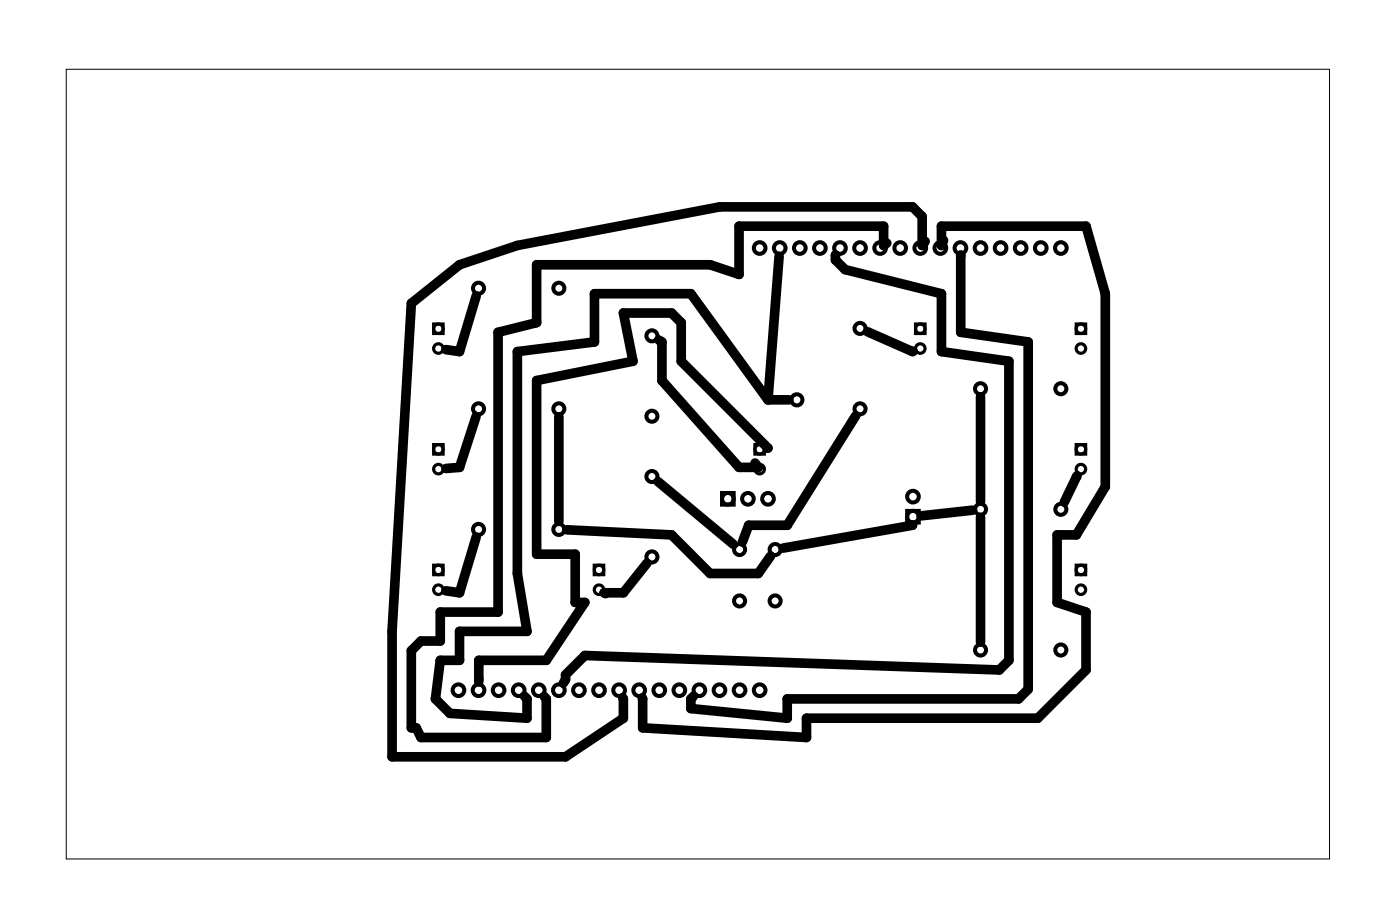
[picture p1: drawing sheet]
<svg xmlns="http://www.w3.org/2000/svg" width="177mm" height="117mm" viewBox="0 0 177 117" stroke-linecap="round" stroke-linejoin="round" font-family="sans-serif">
<path d="M8.4 8.8h159.8v99.8h-159.8z" fill="none" stroke="#000" stroke-width=".13"/>
<g fill="none" stroke="#000" stroke-width=".51">
<path d="M91.3 62.3h1.5v1.5h-1.5zM114.8 64.6h1.4v1.4h-1.4z"/>
<circle cx="60.5" cy="36.4" r=".7"/>
<circle cx="70.7" cy="36.4" r=".7"/>
<circle cx="96.1" cy="31.3" r=".74"/>
<circle cx="98.6" cy="31.3" r=".74"/>
<circle cx="101.2" cy="31.3" r=".74"/>
<circle cx="103.7" cy="31.3" r=".74"/>
<circle cx="106.3" cy="31.3" r=".74"/>
<circle cx="108.8" cy="31.3" r=".74"/>
<circle cx="111.3" cy="31.3" r=".74"/>
<circle cx="113.9" cy="31.3" r=".74"/>
<circle cx="116.4" cy="31.3" r=".74"/>
<circle cx="119" cy="31.3" r=".74"/>
<circle cx="121.5" cy="31.3" r=".74"/>
<circle cx="124" cy="31.3" r=".74"/>
<circle cx="126.6" cy="31.3" r=".74"/>
<circle cx="129.1" cy="31.3" r=".74"/>
<circle cx="131.7" cy="31.3" r=".74"/>
<circle cx="134.2" cy="31.3" r=".74"/>
<circle cx="60.5" cy="51.7" r=".7"/>
<circle cx="70.7" cy="51.7" r=".7"/>
<circle cx="82.5" cy="52.6" r=".7"/>
<circle cx="82.5" cy="42.4" r=".7"/>
<circle cx="100.8" cy="50.5" r=".7"/>
<circle cx="108.8" cy="51.7" r=".7"/>
<circle cx="108.8" cy="41.5" r=".7"/>
<circle cx="124" cy="49.1" r=".7"/>
<circle cx="134.2" cy="49.1" r=".7"/>
<circle cx="60.5" cy="66.9" r=".7"/>
<circle cx="70.7" cy="66.9" r=".7"/>
<circle cx="82.5" cy="70.4" r=".7"/>
<circle cx="82.5" cy="60.2" r=".7"/>
<circle cx="92.1" cy="63" r=".74"/>
<circle cx="93.6" cy="69.4" r=".7"/>
<circle cx="93.6" cy="75.9" r=".7"/>
<circle cx="94.6" cy="63" r=".74"/>
<circle cx="97.1" cy="63" r=".74"/>
<circle cx="98.1" cy="69.4" r=".7"/>
<circle cx="98.1" cy="75.9" r=".7"/>
<circle cx="115.5" cy="62.8" r=".74"/>
<circle cx="115.5" cy="65.3" r=".74"/>
<circle cx="124" cy="64.4" r=".7"/>
<circle cx="134.2" cy="64.4" r=".7"/>
<circle cx="58" cy="87.2" r=".74"/>
<circle cx="60.5" cy="87.2" r=".74"/>
<circle cx="63.1" cy="87.2" r=".74"/>
<circle cx="65.6" cy="87.2" r=".74"/>
<circle cx="68.2" cy="87.2" r=".74"/>
<circle cx="70.7" cy="87.2" r=".74"/>
<circle cx="73.2" cy="87.2" r=".74"/>
<circle cx="75.8" cy="87.2" r=".74"/>
<circle cx="78.3" cy="87.2" r=".74"/>
<circle cx="80.9" cy="87.2" r=".74"/>
<circle cx="83.4" cy="87.2" r=".74"/>
<circle cx="85.9" cy="87.2" r=".74"/>
<circle cx="88.5" cy="87.2" r=".74"/>
<circle cx="91" cy="87.2" r=".74"/>
<circle cx="93.6" cy="87.2" r=".74"/>
<circle cx="96.1" cy="87.2" r=".74"/>
<circle cx="124" cy="82.1" r=".7"/>
<circle cx="134.2" cy="82.1" r=".7"/>
</g>
<g fill="none" stroke="#000" stroke-width=".4">
<path d="M54.9 40.9h1.2v1.2h-1.2zM54.9 56.2h1.2v1.2h-1.2zM95.5 56.2h1.2v1.2h-1.2zM115.8 40.9h1.2v1.2h-1.2zM136.1 40.9h1.2v1.2h-1.2zM136.1 56.2h1.2v1.2h-1.2zM54.9 71.4h1.2v1.2h-1.2zM75.2 71.4h1.2v1.2h-1.2zM136.1 71.4h1.2v1.2h-1.2z"/>
<circle cx="55.5" cy="56.8" r=".6"/>
<circle cx="55.5" cy="41.5" r=".6"/>
<circle cx="55.5" cy="44" r=".6"/>
<circle cx="55.5" cy="59.3" r=".6"/>
<circle cx="96.1" cy="56.8" r=".6"/>
<circle cx="96.1" cy="59.3" r=".6"/>
<circle cx="116.4" cy="41.5" r=".6"/>
<circle cx="116.4" cy="44" r=".6"/>
<circle cx="136.7" cy="56.8" r=".6"/>
<circle cx="136.7" cy="41.5" r=".6"/>
<circle cx="136.7" cy="59.3" r=".6"/>
<circle cx="136.7" cy="44" r=".6"/>
<circle cx="55.5" cy="72" r=".6"/>
<circle cx="55.5" cy="74.5" r=".6"/>
<circle cx="75.8" cy="72" r=".6"/>
<circle cx="75.8" cy="74.5" r=".6"/>
<circle cx="136.7" cy="72" r=".6"/>
<circle cx="136.7" cy="74.5" r=".6"/>
</g>
<g fill="none" stroke="#000" stroke-width="1.2">
<path d="M60.2 37.4l-2.1 7-1.7-.2M98.6 32.4l-1.5 18.1M105.7 32.2v.7l1.2 1.2 12.2 3v7.3l8.5 1.3v37.7l-1.2 1.3-52.4-1.9-2.5 2.5v.6l-.2 .4M112.2 30.7l-.4 .3v-2.4h-18.3v6.1l-3.7-1.2h-21.9v7.3l-4.9 1.2v35.4h-7.3v3.6h-2.4l-1.3 1.2v9.8h.6l.7 1.2h15.8v-4.9l-.3-.3M117 30.5l-.3 .5v-3.6l-1.3-1.3h-24.4l-25.6 4.9-7.3 2.5-6.1 4.8-2.4 41.5v15.8h21.9l7.4-4.8v-2.5l-.1-.1M119.4 30.4l-.3 .6v-2.4h18.3l2.4 8.5v24.4l-3.6 6.1h-2.5v8.5l3.7 1.3v7.3l-6.1 6.1h-29.3v2.4l-20.7-1.2-.1-3.8M121.5 32.4v-.2v9.8l8.6 1.2v43.9l-1.3 1.2h-29.2v2.5l-12.2-1.3v-1.2l.3-.3M60.2 52.6l-2.1 6.5-1.7 .1M70.7 52.7v13.2M83.3 43l.4 .2v4.9l9.8 11h2.4l-.4-.6M97 56.6h.1l-10.9-10.9v-4.9l-1.2-1.2h-6.1l1.2 6.1-12.2 2.4v21.9h4.9v6.1h1.2l-4.9 7.3h-8.5v2.8M97.1 50.5l-9.7-13.4h-12.2v6.1l-9.8 1.2v28.1l1.3 7.3h-8.6v3.6h-2.4l-.6 4.9 1.8 1.9 9.8 .6v-2.5l-.4-.3"/>
<path d="M97.1 50.5h2.7M108.3 52.5l-8.7 13.9h-4.9l-.8 2.1M109.7 41.9l5.7 2.5h.1M124 50.1v13.3M60.2 67.9l-2.1 7-1.7-.2M71.7 67l13.3 .6 4.8 4.9h6.1l1.6-2.2M81.8 71.2l-2.9 3.7h-2.5l.2 .1M83.2 60.9l9.6 7.9M115.4 66.3l-16.4 3M123 64.5l-6.5 .7M124 65.4v15.7M136.3 60.1l-1.7 3.4"/>
</g>
</svg>
